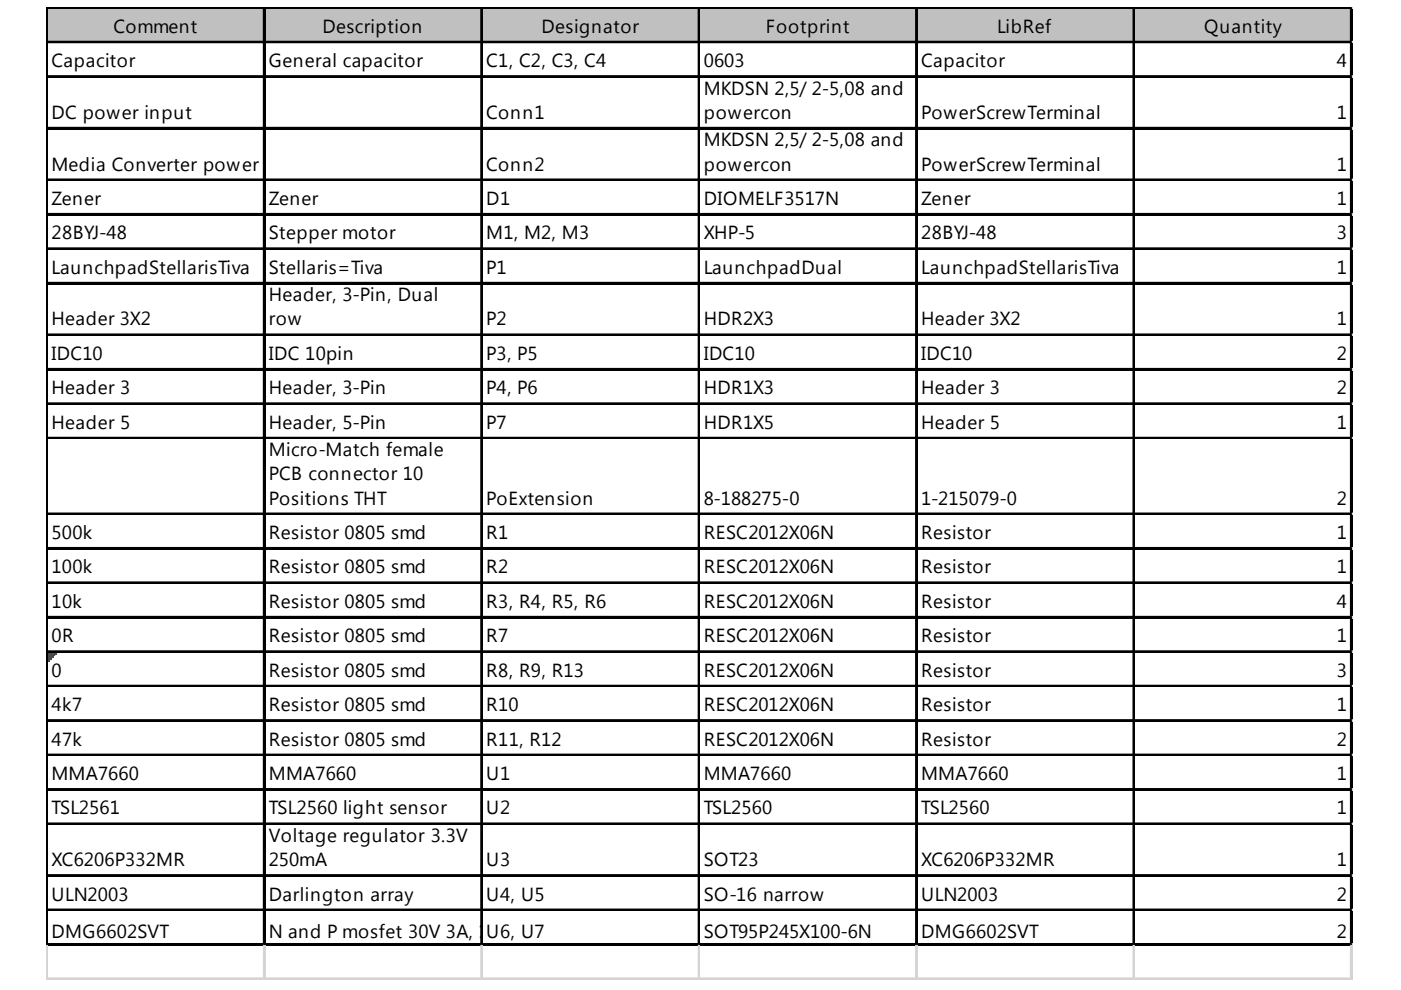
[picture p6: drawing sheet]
<svg xmlns="http://www.w3.org/2000/svg" width="297mm" height="210mm" viewBox="0 0 297 210" stroke-linecap="round" stroke-linejoin="round" font-family="sans-serif">
<defs><g id="words">
<g font-size="4">
<text x="24.1" y="6.9">Comment</text>
<text x="68.3" y="6.9">Description</text>
<text x="114.8" y="6.9">Designator</text>
<text x="162.4" y="6.9">Footprint</text>
<text x="211.4" y="6.9">LibRef</text>
<text x="255.3" y="6.9">Quantity</text>
<text x="10.9" y="14.2">Capacitor</text>
<text x="57" y="14.2">General capacitor</text>
<text x="103.1" y="14.2">C1, C2, C3, C4</text>
<text x="149.2" y="14.2">0603</text>
<text x="195.3" y="14.2">Capacitor</text>
<text x="283.5" y="14.2">4</text>
<text x="149.2" y="20.1">MKDSN 2,5/ 2-5,08 and</text>
<text x="10.9" y="25.2">DC power input</text>
<text x="103.1" y="25.2">Conn1</text>
<text x="149.2" y="25.2">powercon</text>
<text x="195.3" y="25.2">PowerScrewTerminal</text>
<text x="283.5" y="25.2">1</text>
<text x="149.2" y="31">MKDSN 2,5/ 2-5,08 and</text>
<text x="10.9" y="36.2">Media Converter power</text>
<text x="103.1" y="36.2">Conn2</text>
<text x="149.2" y="36.2">powercon</text>
<text x="195.3" y="36.2">PowerScrewTerminal</text>
<text x="283.5" y="36.2">1</text>
<text x="10.9" y="43.5">Zener</text>
<text x="57" y="43.5">Zener</text>
<text x="103.1" y="43.5">D1</text>
<text x="149.2" y="43.5">DIOMELF3517N</text>
<text x="195.3" y="43.5">Zener</text>
<text x="283.5" y="43.5">1</text>
<text x="10.9" y="50.8">28BYJ-48</text>
<text x="57" y="50.8">Stepper motor</text>
<text x="103.1" y="50.8">M1, M2, M3</text>
<text x="149.2" y="50.8">XHP-5</text>
<text x="195.3" y="50.8">28BYJ-48</text>
<text x="283.5" y="50.8">3</text>
<text x="10.9" y="58.1">LaunchpadStellarisTiva</text>
<text x="57" y="58.1">Stellaris=Tiva</text>
<text x="103.1" y="58.1">P1</text>
<text x="149.2" y="58.1">LaunchpadDual</text>
<text x="195.3" y="58.1">LaunchpadStellarisTiva</text>
<text x="283.5" y="58.1">1</text>
<text x="57" y="63.9">Header, 3-Pin, Dual</text>
<text x="10.9" y="69">Header 3X2</text>
<text x="57" y="69">row</text>
<text x="103.1" y="69">P2</text>
<text x="149.2" y="69">HDR2X3</text>
<text x="195.3" y="69">Header 3X2</text>
<text x="283.5" y="69">1</text>
<text x="10.9" y="76.3">IDC10</text>
<text x="57" y="76.3">IDC 10pin</text>
<text x="103.1" y="76.3">P3, P5</text>
<text x="149.2" y="76.3">IDC10</text>
<text x="195.3" y="76.3">IDC10</text>
<text x="283.5" y="76.3">2</text>
<text x="10.9" y="83.6">Header 3</text>
<text x="57" y="83.6">Header, 3-Pin</text>
<text x="103.1" y="83.6">P4, P6</text>
<text x="149.2" y="83.6">HDR1X3</text>
<text x="195.3" y="83.6">Header 3</text>
<text x="283.5" y="83.6">2</text>
<text x="10.9" y="90.9">Header 5</text>
<text x="57" y="90.9">Header, 5-Pin</text>
<text x="103.1" y="90.9">P7</text>
<text x="149.2" y="90.9">HDR1X5</text>
<text x="195.3" y="90.9">Header 5</text>
<text x="283.5" y="90.9">1</text>
<text x="57" y="96.8">Micro-Match female</text>
<text x="57" y="101.9">PCB connector 10</text>
<text x="57" y="107">Positions THT</text>
<text x="103.1" y="107">PoExtension</text>
<text x="149.2" y="107">8-188275-0</text>
<text x="195.3" y="107">1-215079-0</text>
<text x="283.5" y="107">2</text>
<text x="10.9" y="114.3">500k</text>
<text x="57" y="114.3">Resistor 0805 smd</text>
<text x="103.1" y="114.3">R1</text>
<text x="149.2" y="114.3">RESC2012X06N</text>
<text x="195.3" y="114.3">Resistor</text>
<text x="283.5" y="114.3">1</text>
<text x="10.9" y="121.6">100k</text>
<text x="57" y="121.6">Resistor 0805 smd</text>
<text x="103.1" y="121.6">R2</text>
<text x="149.2" y="121.6">RESC2012X06N</text>
<text x="195.3" y="121.6">Resistor</text>
<text x="283.5" y="121.6">1</text>
<text x="10.9" y="128.9">10k</text>
<text x="57" y="128.9">Resistor 0805 smd</text>
<text x="103.1" y="128.9">R3, R4, R5, R6</text>
<text x="149.2" y="128.9">RESC2012X06N</text>
<text x="195.3" y="128.9">Resistor</text>
<text x="283.5" y="128.9">4</text>
<text x="10.9" y="136.2">0R</text>
<text x="57" y="136.2">Resistor 0805 smd</text>
<text x="103.1" y="136.2">R7</text>
<text x="149.2" y="136.2">RESC2012X06N</text>
<text x="195.3" y="136.2">Resistor</text>
<text x="283.5" y="136.2">1</text>
<text x="10.9" y="143.5">0</text>
<text x="57" y="143.5">Resistor 0805 smd</text>
<text x="103.1" y="143.5">R8, R9, R13</text>
<text x="149.2" y="143.5">RESC2012X06N</text>
<text x="195.3" y="143.5">Resistor</text>
<text x="283.5" y="143.5">3</text>
<text x="10.9" y="150.8">4k7</text>
<text x="57" y="150.8">Resistor 0805 smd</text>
<text x="103.1" y="150.8">R10</text>
<text x="149.2" y="150.8">RESC2012X06N</text>
<text x="195.3" y="150.8">Resistor</text>
<text x="283.5" y="150.8">1</text>
<text x="10.9" y="158.1">47k</text>
<text x="57" y="158.1">Resistor 0805 smd</text>
<text x="103.1" y="158.1">R11, R12</text>
<text x="149.2" y="158.1">RESC2012X06N</text>
<text x="195.3" y="158.1">Resistor</text>
<text x="283.5" y="158.1">2</text>
<text x="10.9" y="165.4">MMA7660</text>
<text x="57" y="165.4">MMA7660</text>
<text x="103.1" y="165.4">U1</text>
<text x="149.2" y="165.4">MMA7660</text>
<text x="195.3" y="165.4">MMA7660</text>
<text x="283.5" y="165.4">1</text>
<text x="10.9" y="172.7">TSL2561</text>
<text x="57" y="172.7">TSL2560 light sensor</text>
<text x="103.1" y="172.7">U2</text>
<text x="149.2" y="172.7">TSL2560</text>
<text x="195.3" y="172.7">TSL2560</text>
<text x="283.5" y="172.7">1</text>
<text x="57" y="178.5">Voltage regulator 3.3V</text>
<text x="10.9" y="183.6">XC6206P332MR</text>
<text x="57" y="183.6">250mA</text>
<text x="103.1" y="183.6">U3</text>
<text x="149.2" y="183.6">SOT23</text>
<text x="195.3" y="183.6">XC6206P332MR</text>
<text x="283.5" y="183.6">1</text>
<text x="10.9" y="190.9">ULN2003</text>
<text x="57" y="190.9">Darlington array</text>
<text x="103.1" y="190.9">U4, U5</text>
<text x="149.2" y="190.9">SO-16 narrow</text>
<text x="195.3" y="190.9">ULN2003</text>
<text x="283.5" y="190.9">2</text>
<text x="10.9" y="199">DMG6602SVT</text>
<text x="57" y="199">N and P mosfet 30V 3A, 1 is</text>
<text x="103.1" y="199">U6,NU, 72 is P</text>
<text x="149.2" y="199">SOT95P245X100-6N</text>
<text x="195.3" y="199">DMG6602SVT</text>
<text x="283.5" y="199">2</text>
</g>
</g></defs>
<path d="M10.1 1.8h276.7v7.4h-276.7z" fill="#c0c0c0"/>
<path d="M10.2 138.4h1.8" fill="none" stroke="#008000" stroke-width=".37"/>
<path d="M10.2 138.4h1.8v.4h-1.8z" fill="#008000"/>
<path d="M10.2 138.8h1.4" fill="none" stroke="#008000" stroke-width=".37"/>
<path d="M10.2 138.8h1.4v.4h-1.4z" fill="#008000"/>
<path d="M10.2 139.2h1.1" fill="none" stroke="#008000" stroke-width=".37"/>
<path d="M10.2 139.2h1.1v.3h-1.1z" fill="#008000"/>
<path d="M10.2 139.5h.7" fill="none" stroke="#008000" stroke-width=".37"/>
<path d="M10.2 139.5h.7v.4h-.7z" fill="#008000"/>
<path d="M10.2 139.9h.3" fill="none" stroke="#008000" stroke-width=".37"/>
<path d="M10.2 139.9h.3v.3h-.3z" fill="#008000"/>
<g fill="none" stroke="#000" stroke-width=".37">
<path d="M9.8 1.5v199M10 1.5v199M10.2 1.5h276.6M10.2 1.7h276.6M10.2 8.8h276.6M10.2 9h276.6M10.2 16.1h276.6M10.2 16.3h276.6M55.9 1.9v198.6M56.1 1.9v198.6M102 1.9v198.6M102.2 1.9v198.6"/>
<path d="M148.1 1.9v198.6M148.3 1.9v198.6M194.2 1.9v198.6M194.4 1.9v198.6M240.3 1.9v198.6M240.5 1.9v198.6M286.4 1.9v198.6M286.6 1.9v198.6M10.2 27.1h276.6M10.2 27.3h276.6M10.2 38h276.6M10.2 38.2h276.6"/>
<path d="M10.2 45.3h276.6M10.2 45.5h276.6M10.2 52.6h276.6M10.2 52.8h276.6M10.2 59.9h276.6M10.2 60.1h276.6M10.2 70.9h276.6M10.2 71.1h276.6M10.2 78.2h276.6M10.2 78.4h276.6M10.2 85.5h276.6M10.2 85.7h276.6"/>
<path d="M10.2 92.8h276.6M10.2 93h276.6M10.2 108.9h276.6M10.2 109h276.6M10.2 116.2h276.6M10.2 116.3h276.6M10.2 123.5h276.6M10.2 123.6h276.6M10.2 130.8h276.6M10.2 130.9h276.6M10.2 138.1h276.6M10.2 138.2h276.6"/>
<path d="M10.2 145.4h276.6M10.2 145.5h276.6M10.2 152.7h276.6M10.2 152.8h276.6M10.2 160h276.6M10.2 160.1h276.6M10.2 167.3h276.6M10.2 167.4h276.6M10.2 174.6h276.6M10.2 174.7h276.6M10.2 185.5h276.6M10.2 185.7h276.6"/>
<path d="M10.2 192.8h276.6M10.2 193h276.6M10.2 200.1h276.6M10.2 200.3h276.6"/>
</g>
<g fill="none" stroke="#d4d4d4" stroke-width=".37">
<path d="M286.8 1.5h.1M9.8 200.5v7.3M10 200.5v7.3M55.9 200.5v7.3M56.1 200.5v7.3M102 200.5v7.3M102.2 200.5v7.3M148.1 200.5v7.3M148.3 200.5v7.3M194.2 200.5v7.3M194.4 200.5v7.3M240.3 200.5v7.3"/>
<path d="M240.5 200.5v7.3M286.4 200.5v7.3M286.6 200.5v7.3"/>
</g>
<path d="M286.8 1.5v.4z" fill="#d4d4d4"/>
<path d="M286.8 8.8h.1" fill="none" stroke="#d4d4d4" stroke-width=".37"/>
<path d="M286.8 8.8v.4z" fill="#d4d4d4"/>
<path d="M286.8 16.1h.1" fill="none" stroke="#d4d4d4" stroke-width=".37"/>
<path d="M286.8 16.1v.4z" fill="#d4d4d4"/>
<path d="M286.8 27.1h.1" fill="none" stroke="#d4d4d4" stroke-width=".37"/>
<path d="M286.8 27.1v.3z" fill="#d4d4d4"/>
<path d="M286.8 38h.1" fill="none" stroke="#d4d4d4" stroke-width=".37"/>
<path d="M286.8 38v.4z" fill="#d4d4d4"/>
<path d="M286.8 45.3h.1" fill="none" stroke="#d4d4d4" stroke-width=".37"/>
<path d="M286.8 45.3v.4z" fill="#d4d4d4"/>
<path d="M286.8 52.6h.1" fill="none" stroke="#d4d4d4" stroke-width=".37"/>
<path d="M286.8 52.6v.4z" fill="#d4d4d4"/>
<path d="M286.8 59.9h.1" fill="none" stroke="#d4d4d4" stroke-width=".37"/>
<path d="M286.8 59.9v.4z" fill="#d4d4d4"/>
<path d="M286.8 70.9h.1" fill="none" stroke="#d4d4d4" stroke-width=".37"/>
<path d="M286.8 70.9v.3z" fill="#d4d4d4"/>
<path d="M286.8 78.2h.1" fill="none" stroke="#d4d4d4" stroke-width=".37"/>
<path d="M286.8 78.2v.3z" fill="#d4d4d4"/>
<path d="M286.8 85.5h.1" fill="none" stroke="#d4d4d4" stroke-width=".37"/>
<path d="M286.8 85.5v.4z" fill="#d4d4d4"/>
<path d="M286.8 92.8h.1" fill="none" stroke="#d4d4d4" stroke-width=".37"/>
<path d="M286.8 92.8v.4z" fill="#d4d4d4"/>
<path d="M286.8 108.9h.1" fill="none" stroke="#d4d4d4" stroke-width=".37"/>
<path d="M286.8 108.9v.3z" fill="#d4d4d4"/>
<path d="M286.8 116.2h.1" fill="none" stroke="#d4d4d4" stroke-width=".37"/>
<path d="M286.8 116.2v.3z" fill="#d4d4d4"/>
<path d="M286.8 123.5h.1" fill="none" stroke="#d4d4d4" stroke-width=".37"/>
<path d="M286.8 123.5v.3z" fill="#d4d4d4"/>
<path d="M286.8 130.8h.1" fill="none" stroke="#d4d4d4" stroke-width=".37"/>
<path d="M286.8 130.8v.3z" fill="#d4d4d4"/>
<path d="M286.8 138.1h.1" fill="none" stroke="#d4d4d4" stroke-width=".37"/>
<path d="M286.8 138.1v.3z" fill="#d4d4d4"/>
<path d="M286.8 145.4h.1" fill="none" stroke="#d4d4d4" stroke-width=".37"/>
<path d="M286.8 145.4v.3z" fill="#d4d4d4"/>
<path d="M286.8 152.7h.1" fill="none" stroke="#d4d4d4" stroke-width=".37"/>
<path d="M286.8 152.7v.3z" fill="#d4d4d4"/>
<path d="M286.8 160h.1" fill="none" stroke="#d4d4d4" stroke-width=".37"/>
<path d="M286.8 160v.3z" fill="#d4d4d4"/>
<path d="M286.8 167.3h.1" fill="none" stroke="#d4d4d4" stroke-width=".37"/>
<path d="M286.8 167.3v.3z" fill="#d4d4d4"/>
<path d="M286.8 174.6h.1" fill="none" stroke="#d4d4d4" stroke-width=".37"/>
<path d="M286.8 174.6v.3z" fill="#d4d4d4"/>
<path d="M286.8 185.5h.1" fill="none" stroke="#d4d4d4" stroke-width=".37"/>
<path d="M286.8 185.5v.4z" fill="#d4d4d4"/>
<path d="M286.8 192.8h.1" fill="none" stroke="#d4d4d4" stroke-width=".37"/>
<path d="M286.8 192.8v.4z" fill="#d4d4d4"/>
<path d="M286.8 200.1h.1" fill="none" stroke="#d4d4d4" stroke-width=".37"/>
<path d="M286.8 200.1v.4z" fill="#d4d4d4"/>
<path d="M9.8 207.4h277M9.8 207.6h277" fill="none" stroke="#d4d4d4" stroke-width=".37"/>
<use href="#words"/>
</svg>
